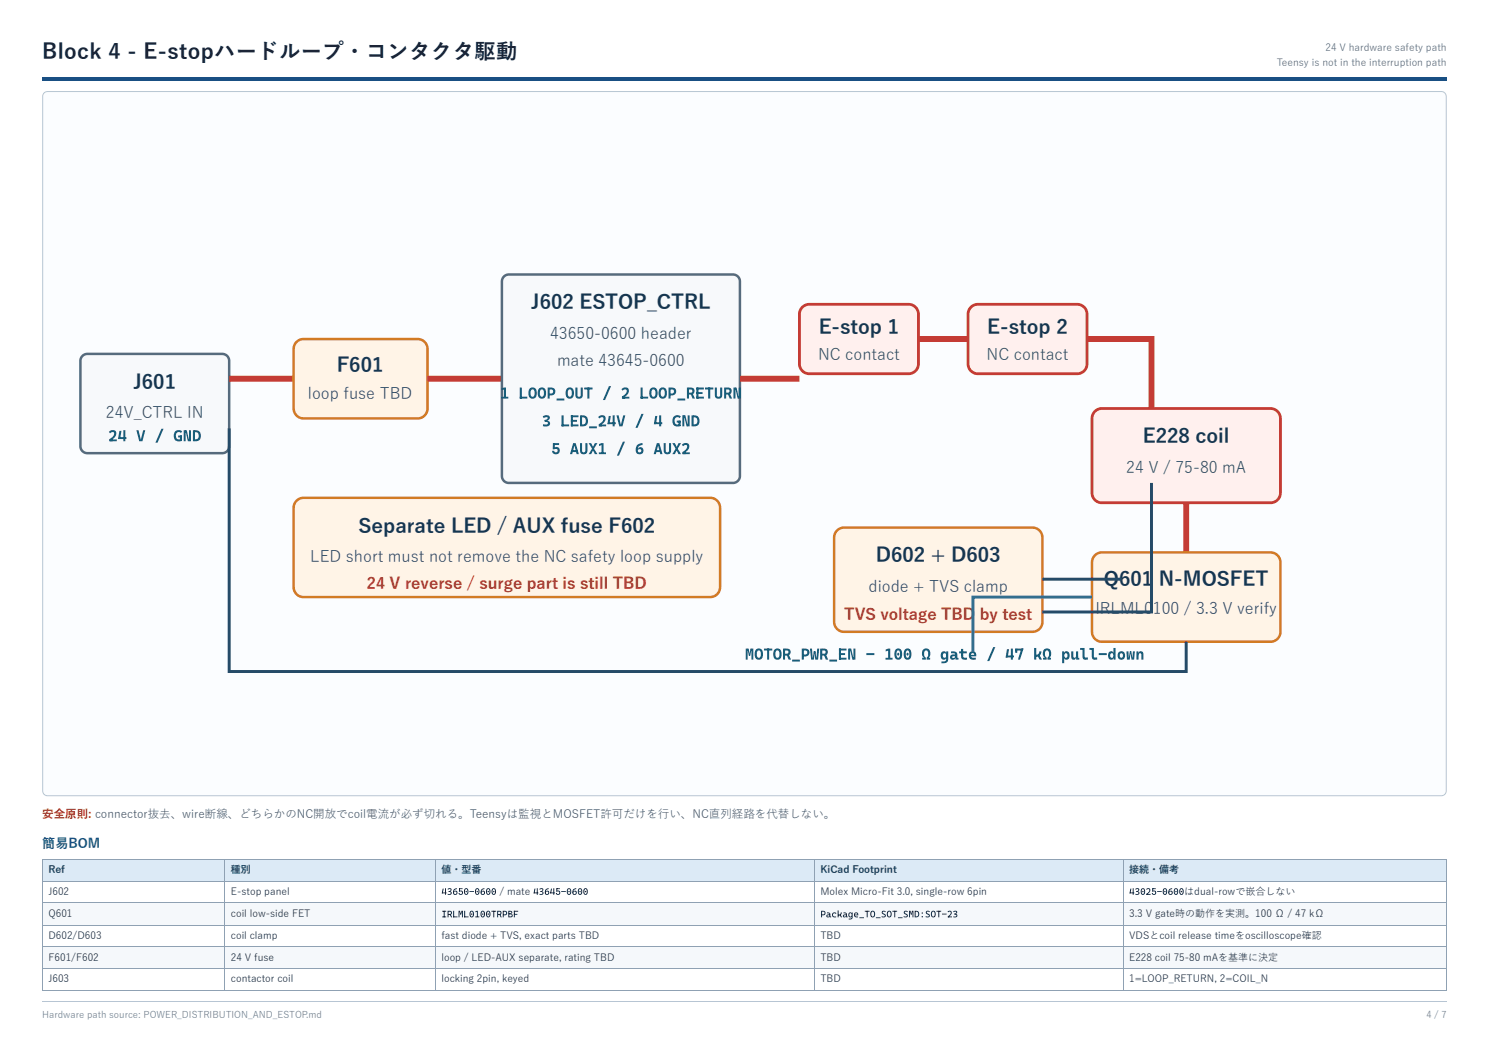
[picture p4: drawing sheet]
<svg xmlns="http://www.w3.org/2000/svg" width="420mm" height="297mm" viewBox="0 0 420 297" stroke-linecap="round" stroke-linejoin="round" font-family="sans-serif">
<defs><g id="words">
<text font-size="6" fill="#172033" x="11.9" y="16.7">Block 4 - E-stopハードループ・コンタクタ駆動</text>
<g font-size="5.6" fill="#153650">
<text x="149.8" y="87.1">J602 ESTOP_CTRL</text>
<text x="230.9" y="94.1">E-stop 1</text>
<text x="278.4" y="94.1">E-stop 2</text>
<text x="95" y="104.8">F601</text>
<text x="37.7" y="109.5">J601</text>
<text x="322.3" y="124.9">E228 coil</text>
<text x="101.1" y="150.1">Separate LED / AUX fuse F602</text>
<text x="247" y="158.5">D602 + D603</text>
<text x="311.3" y="165.2">Q601</text>
<text x="326.8" y="165.2">N-MOSFET</text>
</g>
<g font-size="4.5" fill="#334b5f">
<text x="155.1" y="95.5">43650-0600 header</text>
<text x="230.7" y="101.4">NC contact</text>
<text x="278.3" y="101.4">NC contact</text>
<text x="157.1" y="103.1">mate 43645-0600</text>
<text x="86.8" y="112.3">loop fuse TBD</text>
<text x="29.9" y="117.9">24V_CTRL IN</text>
<text x="317.6" y="133.3">24 V / 75-80 mA</text>
<text x="87.5" y="158.5">LED short must not remove the NC safety loop supply</text>
<text x="244.9" y="166.9">diode + TVS clamp</text>
<text x="308.9" y="173">IRLML0100 / 3.3 V verify</text>
</g>
<g font-size="4.5" fill="#185e79">
<text x="141" y="112.3">1 LOOP_OUT / 2 LOOP_RETURN</text>
<text x="30.5" y="124.3">24 V / GND</text>
<text x="152.8" y="120.1">3 LED_24V / 4 GND</text>
<text x="155.4" y="128">5 AUX1 / 6 AUX2</text>
<text x="210.1" y="185.9">MOTOR_PWR_EN - 100 Ω gate / 47 kΩ pull-down</text>
</g>
<g font-size="4.5" fill="#9b3328">
<text x="103.5" y="166">24 V reverse / surge part is still TBD</text>
<text x="238.1" y="174.7">TVS voltage TBD</text>
<text x="276.3" y="174.7">by test</text>
</g>
<text font-size="3.7" fill="#194f83" x="11.9" y="238.9">簡易BOM</text>
<text font-size="3.2" fill="#8b2c20" x="11.9" y="230.5">安全原則: connector抜去、wire断線、どちらかのNC開放でcoil電流が必ず切れる。Teensyは監視とMOSFET許可だけを行い、NC直列経路を代替しない。</text>
<g font-size="2.8" fill="#536274">
<text x="373.8" y="14.3">24 V hardware safety path</text>
<text x="360" y="18.5">Teensy is not in the interruption path</text>
</g>
<g font-size="2.8" fill="#183b5b">
<text x="13.7" y="246.1">Ref</text>
<text x="65.1" y="246.1">種別</text>
<text x="124.5" y="246.1">値・型番</text>
<text x="231.4" y="246.1">KiCad Footprint</text>
<text x="318.4" y="246.1">接続・備考</text>
</g>
<g font-size="2.8" fill="#172033">
<text x="13.7" y="252.1">J602</text>
<text x="65.1" y="252.1">E-stop panel</text>
<text x="231.4" y="252.1">Molex Micro-Fit 3.0, single-row 6pin</text>
<text x="13.7" y="258.5">Q601</text>
<text x="65.1" y="258.5">coil low-side FET</text>
<text x="318.4" y="258.5">3.3 V gate時の動作を実測。100 Ω / 47 kΩ</text>
<text x="13.7" y="264.6">D602/D603</text>
<text x="65.1" y="264.6">coil clamp</text>
<text x="124.5" y="264.6">fast diode + TVS, exact parts TBD</text>
<text x="231.4" y="264.6">TBD</text>
<text x="318.4" y="264.6">VDSとcoil release timeをoscilloscope確認</text>
<text x="13.7" y="270.7">F601/F602</text>
<text x="65.1" y="270.7">24 V fuse</text>
<text x="124.5" y="270.7">loop / LED-AUX separate, rating TBD</text>
<text x="231.4" y="270.7">TBD</text>
<text x="318.4" y="270.7">E228 coil 75-80 mAを基準に決定</text>
<text x="13.7" y="276.8">J603</text>
<text x="65.1" y="276.8">contactor coil</text>
<text x="124.5" y="276.8">locking 2pin, keyed</text>
<text x="231.4" y="276.8">TBD</text>
<text x="318.4" y="276.8">1=LOOP_RETURN, 2=COIL_N</text>
</g>
<g font-size="2.7" fill="#172033">
<text x="124.5" y="252.1">43650-0600 / mate 43645-0600</text>
<text x="318.4" y="252.1">43025-0600はdual-rowで嵌合しない</text>
<text x="124.5" y="258.5">IRLML0100TRPBF</text>
<text x="231.4" y="258.5">Package_TO_SOT_SMD:SOT-23</text>
</g>
<g font-size="2.6" fill="#68788a">
<text x="11.9" y="286.8">Hardware path source: POWER_DISTRIBUTION_AND_ESTOP.md</text>
<text x="402.3" y="286.8">4 / 7</text>
</g>
</g></defs>
<path d="M11.9 21.7h396.1v1.1h-396.1z" fill="#194f83"/>
<path d="M12.4 26.2l1-.4h393.1l.7 .2 .5 .5 .2 .7v195.7l-.2 .7-.5 .5-.7 .1h-393.1l-.7-.1-.5-.5-.2-.7v-195.7z" fill="#fbfdff"/>
<path d="M12.4 26.2l1-.4h393.1l.7 .2 .5 .5 .2 .7v195.7l-.2 .7-.5 .5-.7 .1h-393.1l-.7-.1-.5-.5-.2-.7v-195.7z" fill="none" stroke="#b8c5d3" stroke-width=".28"/>
<path d="M23.3 100.3l.6-.4 .7-.2h38.1a1.96 1.96 0 0 1 1.9 2v24a1.96 1.96 0 0 1-1.9 2h-38.1a1.96 1.96 0 0 1-1.9-2v-24l.1-.8z" fill="#f7f9fb"/>
<path d="M23.3 100.3l.6-.4 .7-.2h38.1a1.96 1.96 0 0 1 1.9 2v24a1.96 1.96 0 0 1-1.9 2h-38.1a1.96 1.96 0 0 1-1.9-2v-24l.1-.8z" fill="none" stroke="#566b7d" stroke-width=".7" stroke-linecap="butt"/>
<path d="M64.6 106.7h18.2" fill="none" stroke="#c43c35" stroke-width="1.7" stroke-linecap="butt"/>
<path d="M83.6 96.4l.9-.7 1.1-.2h32.2a2.8 2.8 0 0 1 2.8 2.8v16.8a2.8 2.8 0 0 1-2.8 2.8h-32.2a2.8 2.8 0 0 1-2.8-2.8v-17l.3-1z" fill="#fff4e7"/>
<path d="M83.6 96.4l.9-.7 1.1-.2h32.2a2.8 2.8 0 0 1 2.8 2.8v16.8a2.8 2.8 0 0 1-2.8 2.8h-32.2a2.8 2.8 0 0 1-2.8-2.8v-17l.3-1z" fill="none" stroke="#d27b24" stroke-width=".7" stroke-linecap="butt"/>
<path d="M120.6 106.7h20.9" fill="none" stroke="#c43c35" stroke-width="1.7" stroke-linecap="butt"/>
<path d="M142.1 77.9l.7-.4 .7-.1h63.2a1.96 1.96 0 0 1 2 1.9v54.8a1.96 1.96 0 0 1-2 2h-63.2a1.96 1.96 0 0 1-2-2v-54.8l.2-.7z" fill="#f7f9fb"/>
<path d="M142.1 77.9l.7-.4 .7-.1h63.2a1.96 1.96 0 0 1 2 1.9v54.8a1.96 1.96 0 0 1-2 2h-63.2a1.96 1.96 0 0 1-2-2v-54.8l.2-.7z" fill="none" stroke="#566b7d" stroke-width=".7" stroke-linecap="butt"/>
<path d="M208.7 106.7h16.7" fill="none" stroke="#c43c35" stroke-width="1.7" stroke-linecap="butt"/>
<path d="M226.3 86.6l.9-.6 1-.3h28a2.8 2.8 0 0 1 2.8 2.8v14a2.8 2.8 0 0 1-2.8 2.8h-28a2.8 2.8 0 0 1-2.8-2.8l.1-14.1 .2-1.1z" fill="#fff0ee"/>
<path d="M226.3 86.6l.9-.6 1-.3h28a2.8 2.8 0 0 1 2.8 2.8v14a2.8 2.8 0 0 1-2.8 2.8h-28a2.8 2.8 0 0 1-2.8-2.8l.1-14.1 .2-1.1z" fill="none" stroke="#c43c35" stroke-width=".78" stroke-linecap="butt"/>
<path d="M259 95.5h14" fill="none" stroke="#c43c35" stroke-width="1.7" stroke-linecap="butt"/>
<path d="M273.8 86.6l.9-.6 1.1-.3h28a2.8 2.8 0 0 1 2.8 2.8v14a2.8 2.8 0 0 1-2.8 2.8h-28a2.8 2.8 0 0 1-2.8-2.8v-14.1l.3-1.1z" fill="#fff0ee"/>
<path d="M273.8 86.6l.9-.6 1.1-.3h28a2.8 2.8 0 0 1 2.8 2.8v14a2.8 2.8 0 0 1-2.8 2.8h-28a2.8 2.8 0 0 1-2.8-2.8v-14.1l.3-1.1z" fill="none" stroke="#c43c35" stroke-width=".78" stroke-linecap="butt"/>
<path d="M306.6 95.5h18.1v19.6" fill="none" stroke="#c43c35" stroke-width="1.7" stroke-linecap="butt"/>
<path d="M308.8 115.9l.9-.6 1.1-.2h47.5a2.8 2.8 0 0 1 2.8 2.8v21a2.8 2.8 0 0 1-2.8 2.8h-47.5a2.8 2.8 0 0 1-2.8-2.8v-21.2l.2-1z" fill="#fff0ee"/>
<path d="M308.8 115.9l.9-.6 1.1-.2h47.5a2.8 2.8 0 0 1 2.8 2.8v21a2.8 2.8 0 0 1-2.8 2.8h-47.5a2.8 2.8 0 0 1-2.8-2.8v-21.2l.2-1z" fill="none" stroke="#c43c35" stroke-width=".78" stroke-linecap="butt"/>
<path d="M334.5 141.7v14" fill="none" stroke="#c43c35" stroke-width="1.7" stroke-linecap="butt"/>
<path d="M308.8 156.5l.9-.6 1.1-.2h47.5a2.8 2.8 0 0 1 2.8 2.8v19.5a2.8 2.8 0 0 1-2.8 2.8h-47.5a2.8 2.8 0 0 1-2.8-2.8v-19.7l.2-1.1z" fill="#fff4e7"/>
<path d="M308.8 156.5l.9-.6 1.1-.2h47.5a2.8 2.8 0 0 1 2.8 2.8v19.5a2.8 2.8 0 0 1-2.8 2.8h-47.5a2.8 2.8 0 0 1-2.8-2.8v-19.7l.2-1.1z" fill="none" stroke="#d27b24" stroke-width=".7" stroke-linecap="butt"/>
<path d="M64.6 120.7v68.5h269.9v-8.4" fill="none" stroke="#254b68" stroke-width=".84" stroke-linecap="butt"/>
<path d="M236.1 149.5l.9-.6 1-.2h53.2a2.8 2.8 0 0 1 2.8 2.8v23.7a2.8 2.8 0 0 1-2.8 2.8h-53.2a2.8 2.8 0 0 1-2.8-2.8v-23.7l.3-1.1z" fill="#fff4e7"/>
<path d="M236.1 149.5l.9-.6 1-.2h53.2a2.8 2.8 0 0 1 2.8 2.8v23.7a2.8 2.8 0 0 1-2.8 2.8h-53.2a2.8 2.8 0 0 1-2.8-2.8v-23.7l.3-1.1z" fill="none" stroke="#d27b24" stroke-width=".7" stroke-linecap="butt"/>
<path d="M324.7 136.1v36.3h-30.7M294 163.2h22.3" fill="none" stroke="#254b68" stroke-width=".84" stroke-linecap="butt"/>
<path d="M308 168.3h-33.6v15.3" fill="none" stroke="#3976a8" stroke-width=".84" stroke-linecap="butt"/>
<path d="M83.6 141.1l.9-.6 1.1-.2h114.7a2.8 2.8 0 0 1 2.8 2.8v22.4a2.8 2.8 0 0 1-2.8 2.8h-114.7a2.8 2.8 0 0 1-2.8-2.8v-22.6l.3-1.1z" fill="#fff4e7"/>
<path d="M83.6 141.1l.9-.6 1.1-.2h114.7a2.8 2.8 0 0 1 2.8 2.8v22.4a2.8 2.8 0 0 1-2.8 2.8h-114.7a2.8 2.8 0 0 1-2.8-2.8v-22.6l.3-1.1z" fill="none" stroke="#d27b24" stroke-width=".7" stroke-linecap="butt"/>
<g fill="#dceaf6">
<path d="M12.2 242.1h51.3v6.3h-51.3z"/>
<path d="M63.5 242.1h59.3v6.3h-59.3z"/>
<path d="M122.8 242.1h106.9v6.3h-106.9z"/>
<path d="M229.7 242.1h87v6.3h-87z"/>
<path d="M316.7 242.1h91.3v6.3h-91.3z"/>
</g>
<g fill="#f5f8fb">
<path d="M12.2 254.5h51.3v6.1h-51.3z"/>
<path d="M63.5 254.5h59.3v6.1h-59.3z"/>
<path d="M122.8 254.5h106.9v6.1h-106.9z"/>
<path d="M229.7 254.5h87v6.1h-87z"/>
<path d="M316.7 254.5h91.3v6.1h-91.3z"/>
<path d="M12.2 266.7h51.3v6.1h-51.3z"/>
<path d="M63.5 266.7h59.3v6.1h-59.3z"/>
<path d="M122.8 266.7h106.9v6.1h-106.9z"/>
<path d="M229.7 266.7h87v6.1h-87z"/>
<path d="M316.7 266.7h91.3v6.1h-91.3z"/>
</g>
<g fill="none" stroke="#8fa1b3" stroke-width=".28">
<path d="M11.9 242.2h396.1M11.9 248.3h396.1M11.9 254.4h396.1M12 242.1v37M63.4 242.1v37M122.9 242.1v37M229.8 242.1v37M316.8 242.1v37M407.8 242.1v37M11.9 260.7h396.1M11.9 266.8h396.1M11.9 272.9h396.1"/>
<path d="M11.9 279h396.1"/>
</g>
<path d="M11.9 282.2h396.1" fill="none" stroke="#b8c5d3" stroke-width=".28"/>
<use href="#words"/>
</svg>
